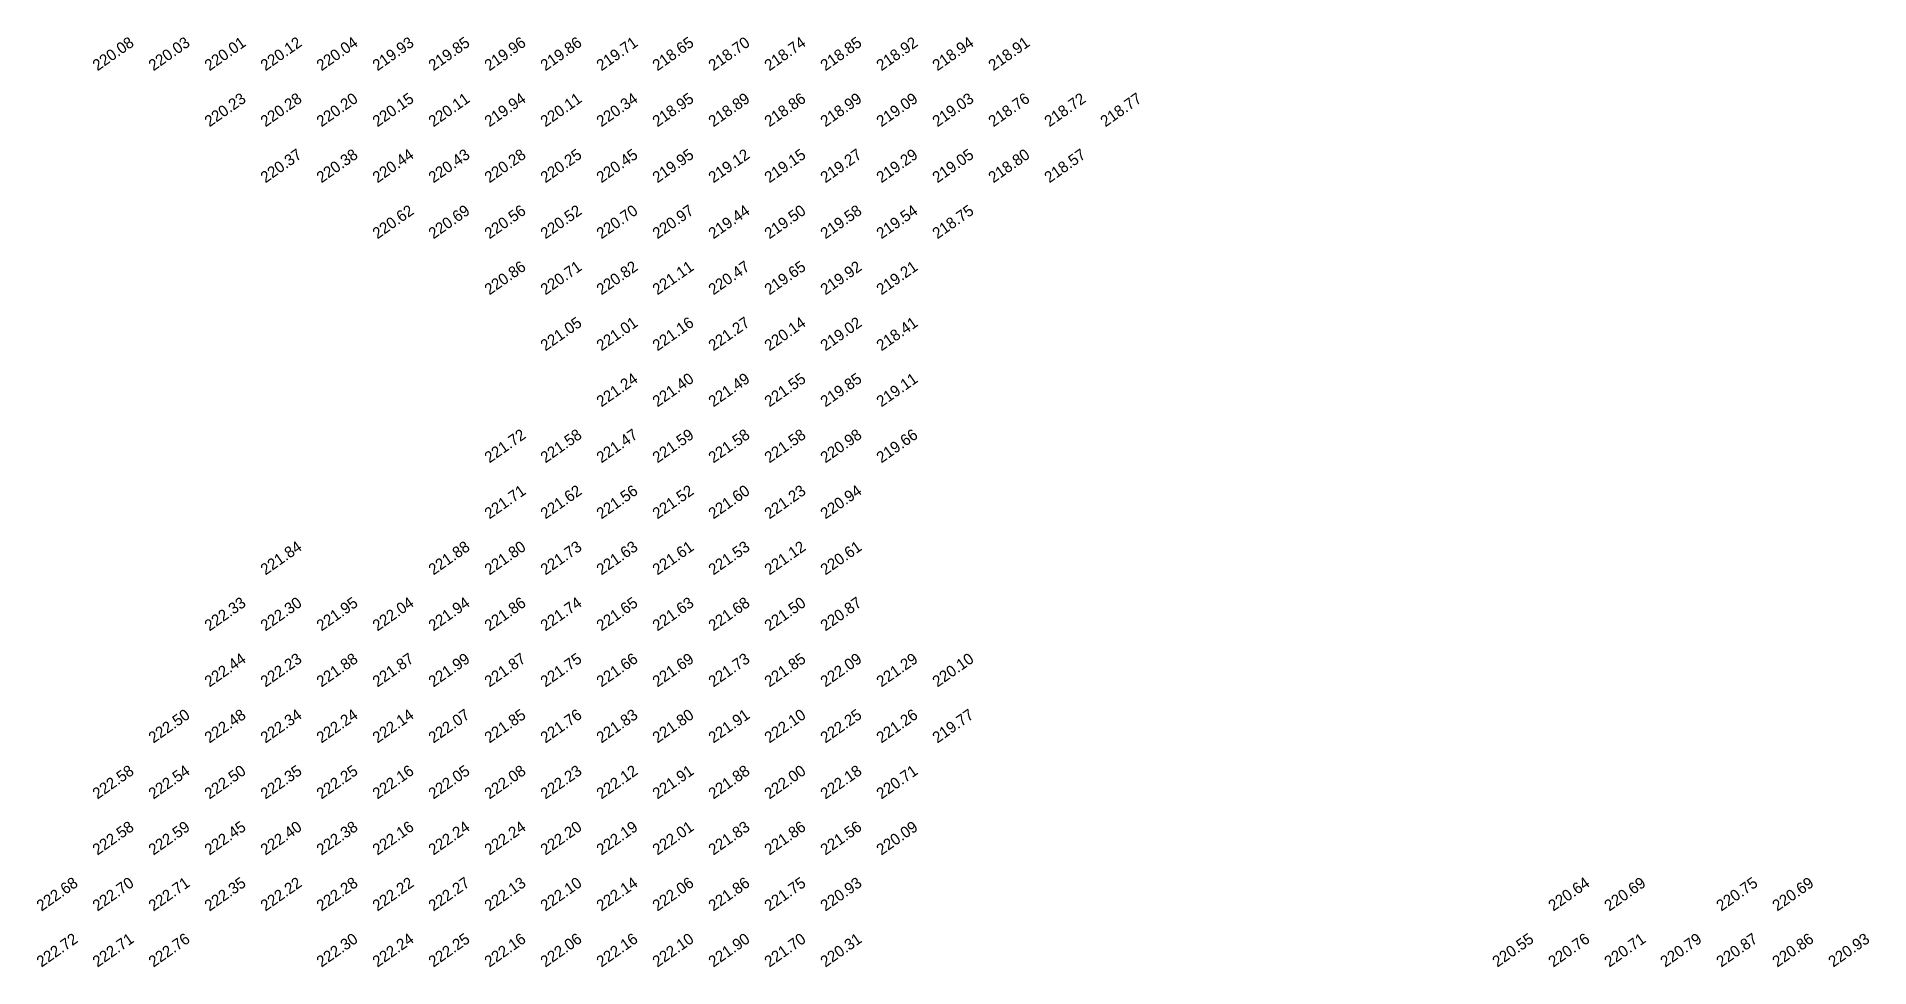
# Model space of a CAD drawing. Extents: x 2322 to 3271, y 4823 to 5326.
# Drawn here: x 2677.2 to 2840.8, y 5023.3 to 5106.3 of the extents above; entities that cross this region are included whole.
import ezdxf

# ---------------------------------------------------------------- set-up
doc = ezdxf.new("R2010")
doc.units = 0
doc.header["$MEASUREMENT"] = 0
doc.layers.add('SPOT LEVEL', color=8, linetype='Continuous')

msp = doc.modelspace()

# ---------------------------------------------------------------- texts
at = {"layer": 'SPOT LEVEL'}
for s, p in [('220.08', (2682.59, 5103.22, 443.49)), ('220.03', (2687.59, 5103.22, 443.44)), ('220.01', (2692.59, 5103.22, 443.43)), ('220.12', (2697.59, 5103.22, 443.54)), ('220.04', (2702.59, 5103.22, 443.46)), ('219.93', (2707.59, 5103.22, 443.35)), ('219.85', (2712.59, 5103.22, 443.27)), ('219.96', (2717.59, 5103.22, 443.38)), ('219.86', (2722.59, 5103.22, 443.28)), ('219.71', (2727.59, 5103.22, 443.12)), ('218.65', (2732.59, 5103.22, 442.07)), ('218.70', (2737.59, 5103.22, 442.12)), ('218.74', (2742.59, 5103.22, 442.15)), ('218.85', (2747.59, 5103.22, 442.27)), ('218.92', (2752.59, 5103.22, 442.33)), ('218.94', (2757.59, 5103.22, 442.36)), ('218.91', (2762.59, 5103.22, 442.33)), ('220.23', (2692.59, 5098.22, 443.65)), ('220.28', (2697.59, 5098.22, 443.7)), ('220.20', (2702.59, 5098.22, 443.61)), ('220.15', (2707.59, 5098.22, 443.56)), ('220.11', (2712.59, 5098.22, 443.53)), ('219.94', (2717.59, 5098.22, 443.36)), ('220.11', (2722.59, 5098.22, 443.53)), ('220.34', (2727.59, 5098.22, 443.76)), ('218.95', (2732.59, 5098.22, 442.37)), ('218.89', (2737.59, 5098.22, 442.31)), ('218.86', (2742.59, 5098.22, 442.28)), ('218.99', (2747.59, 5098.22, 442.41)), ('219.09', (2752.59, 5098.22, 442.51)), ('219.03', (2757.59, 5098.22, 442.44)), ('218.76', (2762.59, 5098.22, 442.18)), ('218.72', (2767.59, 5098.22, 442.13)), ('218.77', (2772.59, 5098.22, 442.18)), ('220.37', (2697.59, 5093.22, 443.78)), ('220.38', (2702.59, 5093.22, 443.8)), ('220.44', (2707.59, 5093.22, 443.86)), ('220.43', (2712.59, 5093.22, 443.85)), ('220.28', (2717.59, 5093.22, 443.7)), ('220.25', (2722.59, 5093.22, 443.67)), ('220.45', (2727.59, 5093.22, 443.87)), ('219.95', (2732.59, 5093.22, 443.36)), ('219.12', (2737.59, 5093.22, 442.54)), ('219.15', (2742.59, 5093.22, 442.57)), ('219.27', (2747.59, 5093.22, 442.69)), ('219.29', (2752.59, 5093.22, 442.71)), ('219.05', (2757.59, 5093.22, 442.46)), ('218.80', (2762.59, 5093.22, 442.22)), ('218.57', (2767.59, 5093.22, 441.99)), ('220.56', (2717.59, 5088.22, 443.98)), ('220.70', (2727.59, 5088.22, 444.11)), ('220.97', (2732.59, 5088.22, 444.39)), ('219.44', (2737.59, 5088.22, 442.85)), ('219.50', (2742.59, 5088.22, 442.91)), ('219.54', (2752.59, 5088.22, 442.95)), ('218.75', (2757.59, 5088.22, 442.16)), ('220.62', (2707.59, 5088.22, 444.04)), ('220.69', (2712.59, 5088.22, 444.11)), ('220.52', (2722.59, 5088.22, 443.94)), ('219.58', (2747.59, 5088.22, 443)), ('220.86', (2717.59, 5083.22, 444.27)), ('220.71', (2722.59, 5083.22, 444.13)), ('220.82', (2727.59, 5083.22, 444.24)), ('221.11', (2732.59, 5083.22, 444.52)), ('220.47', (2737.59, 5083.22, 443.88)), ('219.65', (2742.59, 5083.22, 443.07)), ('219.92', (2747.59, 5083.22, 443.33)), ('219.21', (2752.59, 5083.22, 442.63)), ('221.05', (2722.59, 5078.22, 444.46)), ('221.01', (2727.59, 5078.22, 444.43)), ('221.16', (2732.59, 5078.22, 444.58)), ('221.27', (2737.59, 5078.22, 444.69)), ('220.14', (2742.59, 5078.22, 443.56)), ('219.02', (2747.59, 5078.22, 442.44)), ('218.41', (2752.59, 5078.22, 441.83)), ('221.24', (2727.59, 5073.22, 444.66)), ('221.40', (2732.59, 5073.22, 444.81)), ('221.49', (2737.59, 5073.22, 444.91)), ('221.55', (2742.59, 5073.22, 444.97)), ('219.85', (2747.59, 5073.22, 443.26)), ('219.11', (2752.59, 5073.22, 442.52)), ('221.72', (2717.59, 5068.22, 445.14)), ('221.58', (2722.59, 5068.22, 445)), ('221.47', (2727.59, 5068.22, 444.89)), ('221.59', (2732.59, 5068.22, 445.01)), ('221.58', (2737.59, 5068.22, 445)), ('221.58', (2742.59, 5068.22, 444.99)), ('220.98', (2747.59, 5068.22, 444.4)), ('219.66', (2752.59, 5068.22, 443.08)), ('221.71', (2717.59, 5063.22, 445.12)), ('221.62', (2722.59, 5063.22, 445.03)), ('221.56', (2727.59, 5063.22, 444.98)), ('221.52', (2732.59, 5063.22, 444.94)), ('221.60', (2737.59, 5063.22, 445.01)), ('221.23', (2742.59, 5063.22, 444.64)), ('220.94', (2747.59, 5063.22, 444.35)), ('221.84', (2697.59, 5058.22, 445.25)), ('221.88', (2712.59, 5058.22, 445.3)), ('221.80', (2717.59, 5058.22, 445.22)), ('221.73', (2722.59, 5058.22, 445.15)), ('221.63', (2727.59, 5058.22, 445.05)), ('221.61', (2732.59, 5058.22, 445.03)), ('221.53', (2737.59, 5058.22, 444.94)), ('221.12', (2742.59, 5058.22, 444.53)), ('220.61', (2747.59, 5058.22, 444.02)), ('222.33', (2692.59, 5053.22, 445.75)), ('222.30', (2697.59, 5053.22, 445.72)), ('221.95', (2702.59, 5053.22, 445.37)), ('222.04', (2707.59, 5053.22, 445.45)), ('221.94', (2712.59, 5053.22, 445.36)), ('221.86', (2717.59, 5053.22, 445.28)), ('221.74', (2722.59, 5053.22, 445.16)), ('221.65', (2727.59, 5053.22, 445.06)), ('221.63', (2732.59, 5053.22, 445.05)), ('221.68', (2737.59, 5053.22, 445.09)), ('221.50', (2742.59, 5053.22, 444.92)), ('220.87', (2747.59, 5053.22, 444.29)), ('222.44', (2692.59, 5048.22, 445.86)), ('222.23', (2697.59, 5048.22, 445.65)), ('221.88', (2702.59, 5048.22, 445.3)), ('221.87', (2707.59, 5048.22, 445.29)), ('221.99', (2712.59, 5048.22, 445.41)), ('221.87', (2717.59, 5048.22, 445.28)), ('221.75', (2722.59, 5048.22, 445.17)), ('221.66', (2727.59, 5048.22, 445.08)), ('221.69', (2732.59, 5048.22, 445.1)), ('221.73', (2737.59, 5048.22, 445.15)), ('221.85', (2742.59, 5048.22, 445.26)), ('222.09', (2747.59, 5048.22, 445.51)), ('221.29', (2752.59, 5048.22, 444.71)), ('220.10', (2757.59, 5048.22, 443.52)), ('222.50', (2687.59, 5043.22, 445.91)), ('222.48', (2692.59, 5043.22, 445.9)), ('222.34', (2697.59, 5043.22, 445.76)), ('222.24', (2702.59, 5043.22, 445.62)), ('222.14', (2707.59, 5043.22, 445.48)), ('222.07', (2712.59, 5043.22, 445.48)), ('221.85', (2717.59, 5043.22, 445.27)), ('221.76', (2722.59, 5043.22, 445.17)), ('221.83', (2727.59, 5043.22, 445.25)), ('221.80', (2732.59, 5043.22, 445.22)), ('221.91', (2737.59, 5043.22, 445.32)), ('222.10', (2742.59, 5043.22, 445.52)), ('222.25', (2747.59, 5043.22, 445.67)), ('221.26', (2752.59, 5043.22, 444.67)), ('219.77', (2757.59, 5043.22, 443.19)), ('222.58', (2682.59, 5038.22, 446)), ('222.54', (2687.59, 5038.22, 445.96)), ('222.50', (2692.59, 5038.22, 445.92)), ('222.35', (2697.59, 5038.22, 445.87)), ('222.25', (2702.59, 5038.22, 445.66)), ('222.16', (2707.59, 5038.22, 445.58)), ('222.05', (2712.59, 5038.22, 445.46)), ('222.08', (2717.59, 5038.22, 445.5)), ('222.23', (2722.59, 5038.22, 445.65)), ('222.12', (2727.59, 5038.22, 445.54)), ('221.91', (2732.59, 5038.22, 445.32)), ('221.88', (2737.59, 5038.22, 445.3)), ('222.00', (2742.59, 5038.22, 445.41)), ('222.18', (2747.59, 5038.22, 445.6)), ('220.71', (2752.59, 5038.22, 444.13)), ('222.58', (2682.59, 5033.22, 445.99)), ('222.59', (2687.59, 5033.22, 446)), ('222.45', (2692.59, 5033.22, 445.87)), ('222.40', (2697.59, 5033.22, 445.74)), ('222.38', (2702.59, 5033.22, 445.79)), ('222.16', (2707.59, 5033.22, 445.58)), ('222.24', (2712.59, 5033.22, 445.65)), ('222.24', (2717.59, 5033.22, 445.65)), ('222.20', (2722.59, 5033.22, 445.62)), ('222.19', (2727.59, 5033.22, 445.61)), ('222.01', (2732.59, 5033.22, 445.43)), ('221.83', (2737.59, 5033.22, 445.25)), ('221.86', (2742.59, 5033.22, 445.28)), ('221.56', (2747.59, 5033.22, 444.97)), ('220.09', (2752.59, 5033.22, 443.5)), ('222.68', (2677.59, 5028.22, 446.1)), ('222.70', (2682.59, 5028.22, 446.11)), ('222.71', (2687.59, 5028.22, 446.13)), ('222.35', (2692.59, 5028.22, 445.77)), ('222.22', (2697.59, 5028.22, 445.87)), ('222.28', (2702.59, 5028.22, 445.69)), ('222.22', (2707.59, 5028.22, 445.63)), ('222.27', (2712.59, 5028.22, 445.69)), ('222.13', (2717.59, 5028.22, 445.54)), ('222.10', (2722.59, 5028.22, 445.51)), ('222.14', (2727.59, 5028.22, 445.56)), ('222.06', (2732.59, 5028.22, 445.48)), ('221.86', (2737.59, 5028.22, 445.27)), ('221.75', (2742.59, 5028.22, 445.16)), ('220.93', (2747.59, 5028.22, 444.35)), ('220.64', (2812.59, 5028.22, 444.05)), ('220.69', (2817.59, 5028.22, 444.11)), ('220.75', (2827.59, 5028.22, 444.17)), ('220.69', (2832.59, 5028.22, 444.11)), ('222.72', (2677.59, 5023.22, 446.14)), ('222.71', (2682.59, 5023.22, 446.12)), ('222.76', (2687.59, 5023.22, 446.18)), ('222.30', (2702.59, 5023.22, 445.71)), ('222.24', (2707.59, 5023.22, 445.66)), ('222.25', (2712.59, 5023.22, 445.67)), ('222.16', (2717.59, 5023.22, 445.58)), ('222.06', (2722.59, 5023.22, 445.47)), ('222.16', (2727.59, 5023.22, 445.58)), ('222.10', (2732.59, 5023.22, 445.52)), ('221.90', (2737.59, 5023.22, 445.32)), ('221.70', (2742.59, 5023.22, 445.12)), ('220.31', (2747.59, 5023.22, 443.73)), ('220.55', (2807.59, 5023.22, 443.97)), ('220.76', (2812.59, 5023.22, 444.18)), ('220.71', (2817.59, 5023.22, 444.12)), ('220.79', (2822.59, 5023.22, 444.2)), ('220.87', (2827.59, 5023.22, 444.29)), ('220.86', (2832.59, 5023.22, 444.28)), ('220.93', (2837.59, 5023.22, 444.35))]:
    msp.add_text(s, height=1, rotation=35, dxfattribs=at).set_placement(p)

doc.saveas('drawing.dxf')
